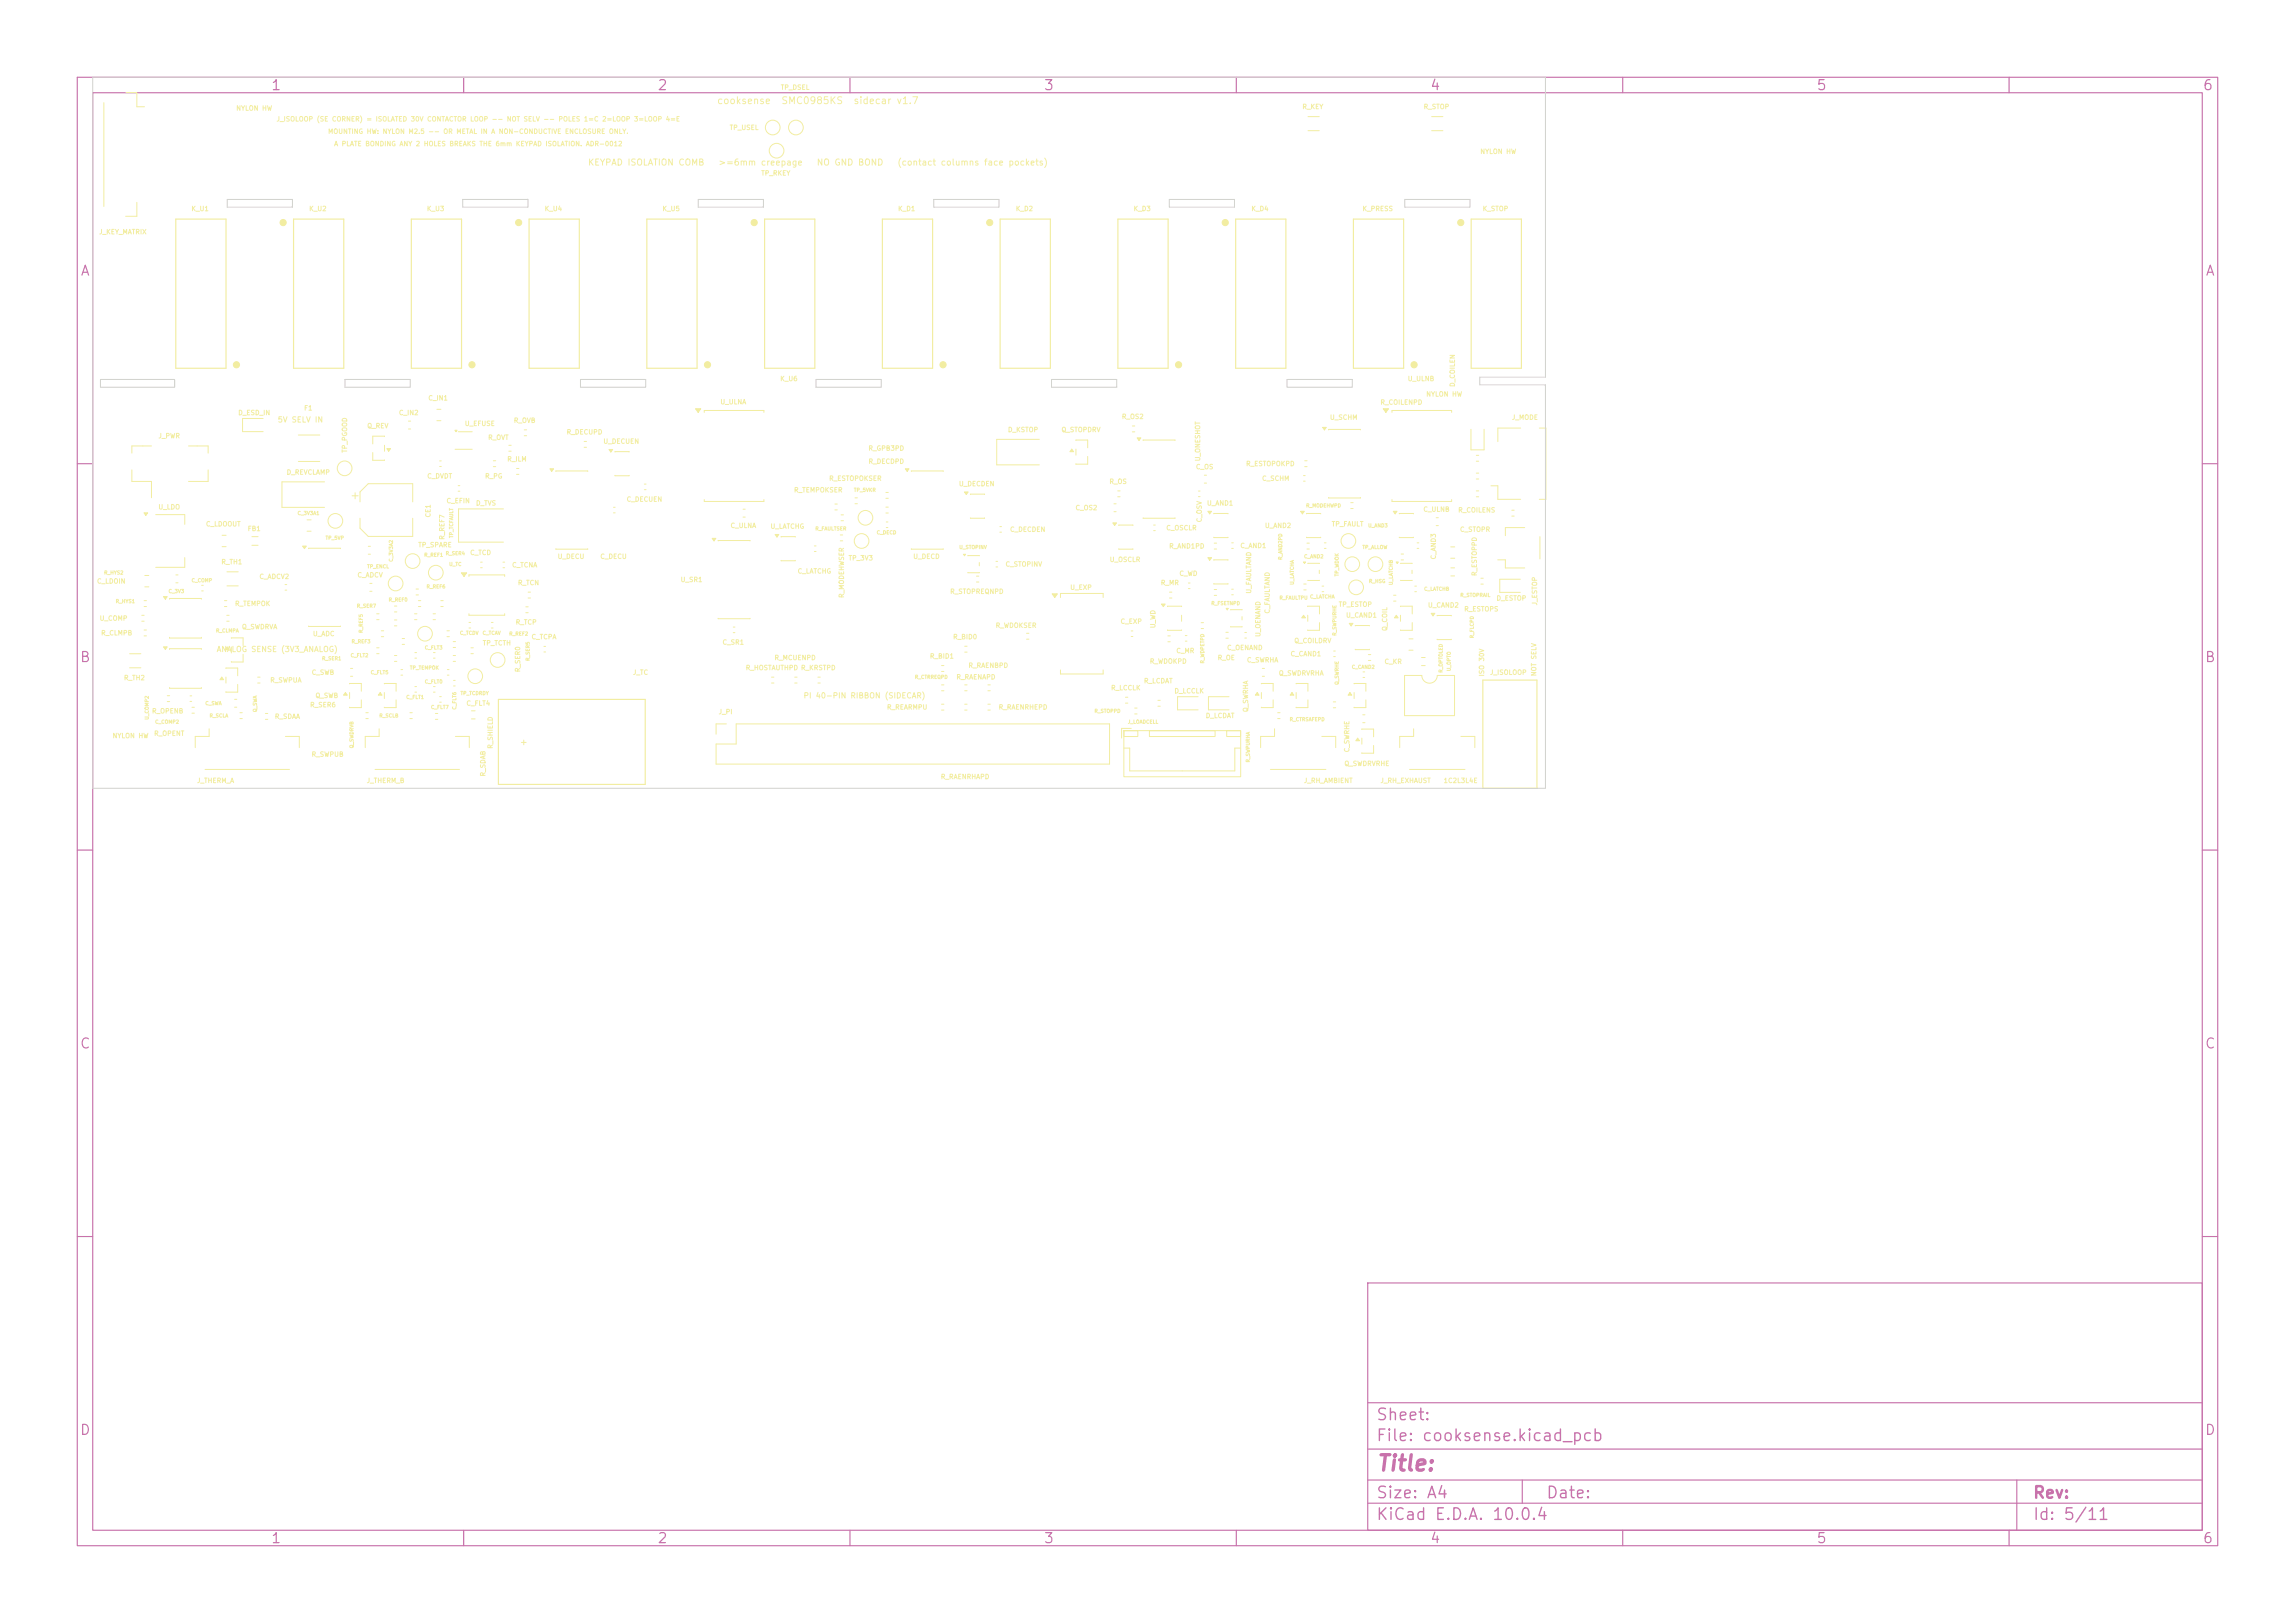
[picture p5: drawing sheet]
<svg xmlns="http://www.w3.org/2000/svg" width="297mm" height="210mm" viewBox="0 0 297 210" stroke-linecap="round" stroke-linejoin="round" font-family="sans-serif">
<defs><g id="words">
<text font-size="2" fill="#c872ab" x="178" y="190.8">Title:</text>
<g font-size="1.5" fill="#c872ab">
<text x="178" y="184.2">Sheet:</text>
<text x="178" y="186.9">File: cooksense.kicad_pcb</text>
<text x="178" y="197.1">KiCad E.D.A. 10.0.4</text>
<text x="178" y="194.3">Size: A4</text>
<text x="200" y="194.3">Date:</text>
<text x="263" y="194.3">Rev:</text>
<text x="263" y="197.1">Id: 5/11</text>
</g>
<g font-size="1.3" fill="#c872ab">
<text x="35" y="12">1</text>
<text x="85" y="12">2</text>
<text x="135" y="12">3</text>
<text x="185" y="12">4</text>
<text x="235" y="12">5</text>
<text x="285" y="12">6</text>
<text x="10.3" y="36">A</text>
<text x="285.4" y="36">A</text>
<text x="10.3" y="86">B</text>
<text x="285.3" y="86">B</text>
<text x="10.3" y="136">C</text>
<text x="285.3" y="136">C</text>
<text x="10.3" y="186">D</text>
<text x="285.3" y="186">D</text>
<text x="35" y="200">1</text>
<text x="85" y="200">2</text>
<text x="135" y="200">3</text>
<text x="185" y="200">4</text>
<text x="235" y="200">5</text>
<text x="285" y="200">6</text>
</g>
<g font-size=".9" fill="#f2eda1">
<text x="92.7" y="13.7">cooksense</text>
<text x="101" y="13.7">SMC0985KS</text>
<text x="110.4" y="13.7">sidecar v1.7</text>
</g>
<g font-size=".8" fill="#f2eda1">
<text x="76" y="21.6">KEYPAD ISOLATION COMB</text>
<text x="92.9" y="21.6">&gt;=6mm creepage</text>
<text x="105.6" y="21.6">NO GND BOND</text>
<text x="116.1" y="21.6">(contact columns face pockets)</text>
<text x="67.2" y="96.6">+</text>
</g>
<g font-size=".7" fill="#f2eda1">
<text x="35.9" y="54.8">5V SELV IN</text>
<text x="28" y="84.5">ANALOG SENSE (3V3_ANALOG)</text>
<text x="103.9" y="90.5">PI 40-PIN RIBBON (SIDECAR)</text>
</g>
<g font-size=".6" fill="#f2eda1">
<text x="101" y="11.8">TP_DSEL</text>
<text x="30.5" y="14.5">NYLON HW</text>
<text x="35.7" y="15.9">J_ISOLOOP (SE CORNER) = ISOLATED 30V CONTACTOR LOOP -- NOT SELV -- POLES 1=C 2=LOOP 3=LOOP 4=E</text>
<text x="42.4" y="17.5">MOUNTING HW: NYLON M2.5 -- OR METAL IN A NON-CONDUCTIVE ENCLOSURE ONLY.</text>
<text x="94.4" y="17">TP_USEL</text>
<text x="168.5" y="14.3">R_KEY</text>
<text x="184.2" y="14.3">R_STOP</text>
<text x="43.2" y="19.1">A PLATE BONDING ANY 2 HOLES BREAKS THE 6mm KEYPAD ISOLATION. ADR-0012</text>
<text x="98.4" y="22.9">TP_RKEY</text>
<text x="191.5" y="20.1">NYLON HW</text>
<text x="24.7" y="27.5">K_U1</text>
<text x="39.9" y="27.5">K_U2</text>
<text x="55.2" y="27.5">K_U3</text>
<text x="70.4" y="27.5">K_U4</text>
<text x="85.7" y="27.5">K_U5</text>
<text x="116.2" y="27.5">K_D1</text>
<text x="131.4" y="27.5">K_D2</text>
<text x="146.6" y="27.5">K_D3</text>
<text x="161.9" y="27.5">K_D4</text>
<text x="176.3" y="27.5">K_PRESS</text>
<text x="191.8" y="27.5">K_STOP</text>
<text x="12.8" y="30.5">J_KEY_MATRIX</text>
<text x="30.8" y="53.9">D_ESD_IN</text>
<text x="39.3" y="53.3">F1</text>
<text x="51.6" y="53.9">C_IN2</text>
<text x="55.4" y="52">C_IN1</text>
<text x="93.2" y="52.5">U_ULNA</text>
<text x="100.9" y="49.5">K_U6</text>
<text x="178.6" y="52.5">R_COILENPD</text>
<text x="182.1" y="49.5">U_ULNB</text>
<text x="184.5" y="51.5">NYLON HW</text>
<text x="188.4" y="50.1" transform="rotate(-90 188.4 50.1)">D_COILEN</text>
<text x="20.4" y="56.9">J_PWR</text>
<text x="45.1" y="58.7" transform="rotate(-90 45.1 58.7)">TP_PGOOD</text>
<text x="47.5" y="55.6">Q_REV</text>
<text x="60.1" y="55.3">U_EFUSE</text>
<text x="63.1" y="57.1">R_OVT</text>
<text x="65.6" y="59.9">R_ILM</text>
<text x="66.4" y="54.9">R_OVB</text>
<text x="73.3" y="56.4">R_DECUPD</text>
<text x="78" y="57.6">U_DECUEN</text>
<text x="112.3" y="58.5">R_GPB3PD</text>
<text x="130.4" y="56.1">D_KSTOP</text>
<text x="137.3" y="56.1">Q_STOPDRV</text>
<text x="145.1" y="54.4">R_OS2</text>
<text x="155.5" y="59.8" transform="rotate(-90 155.5 59.8)">U_ONESHOT</text>
<text x="172" y="54.5">U_SCHM</text>
<text x="195.6" y="54.5">J_MODE</text>
<text x="37" y="61.6">D_REVCLAMP</text>
<text x="55.2" y="62.1">C_DVDT</text>
<text x="57.7" y="65.3">C_EFIN</text>
<text x="61.5" y="65.6">D_TVS</text>
<text x="62.7" y="62.1">R_PG</text>
<text x="81" y="65.1">C_DECUEN</text>
<text x="102.7" y="63.9">R_TEMPOKSER</text>
<text x="107.2" y="62.4">R_ESTOPOKSER</text>
<text x="112.3" y="60.2">R_DECDPD</text>
<text x="124" y="63.1">U_DECDEN</text>
<text x="143.5" y="62.8">R_OS</text>
<text x="154.7" y="60.9">C_OS</text>
<text x="156.1" y="65.6">U_AND1</text>
<text x="161.2" y="60.5">R_ESTOPOKPD</text>
<text x="163.3" y="62.4">C_SCHM</text>
<text x="20.4" y="66.1">U_LDO</text>
<text x="26.6" y="68.3">C_LDOOUT</text>
<text x="32" y="68.9">FB1</text>
<text x="54.1" y="71">TP_SPARE</text>
<text x="55.9" y="67" transform="rotate(-90 55.9 67)">CE1</text>
<text x="57.7" y="69.9" transform="rotate(-90 57.7 69.9)">R_REF7</text>
<text x="60.8" y="72">C_TCD</text>
<text x="94.5" y="68.5">C_ULNA</text>
<text x="99.6" y="68.6">U_LATCHG</text>
<text x="130.6" y="69">C_DECDEN</text>
<text x="139.1" y="66.2">C_OS2</text>
<text x="150.9" y="68.8">C_OSCLR</text>
<text x="151.2" y="71.1">R_AND1PD</text>
<text x="155.7" y="67.7" transform="rotate(-90 155.7 67.7)">C_OSV</text>
<text x="160.4" y="71.1">C_AND1</text>
<text x="163.6" y="68.5">U_AND2</text>
<text x="172.3" y="68.3">TP_FAULT</text>
<text x="184.1" y="66.4">C_ULNB</text>
<text x="188.6" y="66.5">R_COILENS</text>
<text x="188.9" y="69">C_STOPR</text>
<text x="12.5" y="75.7">C_LDOIN</text>
<text x="28.6" y="73.2">R_TH1</text>
<text x="33.5" y="75.1">C_ADCV2</text>
<text x="46.2" y="74.9">C_ADCV</text>
<text x="66.2" y="73.6">C_TCNA</text>
<text x="67" y="75.9">R_TCN</text>
<text x="72.1" y="72.5">U_DECU</text>
<text x="77.6" y="72.5">C_DECU</text>
<text x="88" y="75.5">U_SR1</text>
<text x="103.2" y="74.4">C_LATCHG</text>
<text x="109.4" y="77.4" transform="rotate(-90 109.4 77.4)">R_MODEHWSER</text>
<text x="109.7" y="72.7">TP_3V3</text>
<text x="118.1" y="72.5">U_DECD</text>
<text x="122.9" y="77">R_STOPREQNPD</text>
<text x="130.1" y="73.5">C_STOPINV</text>
<text x="138.4" y="76.5">U_EXP</text>
<text x="143.5" y="72.9">U_OSCLR</text>
<text x="150.2" y="75.9">R_MR</text>
<text x="152.6" y="74.7">C_WD</text>
<text x="162.1" y="76.9" transform="rotate(-90 162.1 76.9)">U_FAULTAND</text>
<text x="186" y="72.5" transform="rotate(-90 186 72.5)">C_AND3</text>
<text x="191.3" y="74.6" transform="rotate(-90 191.3 74.6)">R_ESTOPPD</text>
<text x="193.6" y="77.9">D_ESTOP</text>
<text x="12.8" y="80.5">U_COMP</text>
<text x="13" y="82.4">R_CLMPB</text>
<text x="30.3" y="78.6">R_TEMPOK</text>
<text x="31.2" y="81.6">Q_SWDRVA</text>
<text x="40.4" y="82.5">U_ADC</text>
<text x="62.4" y="83.7">TP_TCTH</text>
<text x="66.7" y="81">R_TCP</text>
<text x="68.7" y="82.9">C_TCPA</text>
<text x="93.4" y="83.6">C_SR1</text>
<text x="123.3" y="82.9">R_BID0</text>
<text x="128.8" y="81.4">R_WDOKSER</text>
<text x="144.9" y="80.9">C_EXP</text>
<text x="149.7" y="81.4" transform="rotate(-90 149.7 81.4)">U_WD</text>
<text x="163.3" y="82.5" transform="rotate(-90 163.3 82.5)">U_OENAND</text>
<text x="164.5" y="79.5" transform="rotate(-90 164.5 79.5)">C_FAULTAND</text>
<text x="167.4" y="83.4">Q_COILDRV</text>
<text x="173.2" y="78.7">TP_ESTOP</text>
<text x="174.1" y="80.1">U_CAND1</text>
<text x="179.7" y="81.7" transform="rotate(-90 179.7 81.7)">Q_COIL</text>
<text x="184.7" y="78.8">U_CAND2</text>
<text x="189.4" y="79.3">R_ESTOPS</text>
<text x="199.1" y="78.4" transform="rotate(-90 199.1 78.4)">J_ESTOP</text>
<text x="16" y="88.2">R_TH2</text>
<text x="34.9" y="88.5">R_SWPUA</text>
<text x="40.3" y="87.5">C_SWB</text>
<text x="67.5" y="87" transform="rotate(-90 67.5 87)">R_SER0</text>
<text x="81.8" y="87.5">J_TC</text>
<text x="96.4" y="86.9">R_HOSTAUTHPD R_KRSTPD</text>
<text x="100.2" y="85.6">R_MCUENPD</text>
<text x="120.3" y="85.4">R_BID1</text>
<text x="123.7" y="88.1">R_RAENAPD</text>
<text x="125.3" y="86.6">R_RAENBPD</text>
<text x="143.7" y="89.5">R_LCCLK</text>
<text x="148" y="88.6">R_LCDAT</text>
<text x="148.7" y="86">R_WDOKPD</text>
<text x="151.9" y="89.9">D_LCCLK</text>
<text x="152.2" y="84.7">C_MR</text>
<text x="157.5" y="85.6">R_OE</text>
<text x="158.7" y="84.3">C_OENAND</text>
<text x="161.3" y="85.9">C_SWRHA</text>
<text x="165.4" y="87.6">Q_SWDRVRHA</text>
<text x="166.9" y="85.1">C_CAND1</text>
<text x="179.1" y="86.1">C_KR</text>
<text x="192.2" y="87.6" transform="rotate(-90 192.2 87.6)">ISO 30V</text>
<text x="192.8" y="87.5">J_ISOLOOP</text>
<text x="199" y="87.6" transform="rotate(-90 199 87.6)">NOT SELV</text>
<text x="14.5" y="95.7">NYLON HW</text>
<text x="19.6" y="92.5">R_OPENB</text>
<text x="19.9" y="95.4">R_OPENT</text>
<text x="35.5" y="93.2">R_SDAA</text>
<text x="40.1" y="91.7">R_SER6</text>
<text x="40.8" y="90.5">Q_SWB</text>
<text x="60.3" y="91.5">C_FLT4</text>
<text x="92.9" y="92.6">J_PI</text>
<text x="114.7" y="92">R_REARMPU</text>
<text x="129.2" y="92">R_RAENRHEPD</text>
<text x="156" y="93.1">D_LCDAT</text>
<text x="161.7" y="92.2" transform="rotate(-90 161.7 92.2)">Q_SWRHA</text>
<text x="25.4" y="101.5">J_THERM_A</text>
<text x="40.3" y="98.1">R_SWPUB</text>
<text x="47.4" y="101.5">J_THERM_B</text>
<text x="63" y="100.5" transform="rotate(-90 63 100.5)">R_SDAB</text>
<text x="63.9" y="97" transform="rotate(-90 63.9 97)">R_SHIELD</text>
<text x="121.7" y="101">R_RAENRHAPD</text>
<text x="168.7" y="101.5">J_RH_AMBIENT</text>
<text x="173.9" y="99.3">Q_SWDRVRHE</text>
<text x="174.8" y="97.4" transform="rotate(-90 174.8 97.4)">C_SWRHE</text>
<text x="178.6" y="101.5">J_RH_EXHAUST</text>
<text x="186.8" y="101.5">1C2L3L4E</text>
</g>
<g font-size=".4" fill="#f2eda1">
<text x="110.5" y="63.7">TP_5VKR</text>
<text x="169" y="65.8">R_MODEHWPD</text>
<text x="38.5" y="66.7">C_3V3A1</text>
<text x="42.1" y="69.9">TP_5VP</text>
<text x="57.6" y="71.9">R_SER4</text>
<text x="58.7" y="69.7" transform="rotate(-90 58.7 69.7)">TP_TCFAULT</text>
<text x="105.5" y="68.7">R_FAULTSER</text>
<text x="113.4" y="69.2">C_DECD</text>
<text x="124.1" y="71.1">U_STOPINV</text>
<text x="176.3" y="71.1">TP_ALLOW</text>
<text x="177" y="68.3">U_AND3</text>
<text x="13.4" y="74.4">R_HYS2</text>
<text x="21.8" y="76.8">C_3V3</text>
<text x="24.7" y="75.4">C_COMP</text>
<text x="47.5" y="73.6">TP_ENCL</text>
<text x="50.2" y="77.9">R_REF0</text>
<text x="50.9" y="72.7" transform="rotate(-90 50.9 72.7)">C_3V3A2</text>
<text x="54.8" y="72.1">R_REF1</text>
<text x="55.1" y="76.2">R_REF6</text>
<text x="58.1" y="73.3">U_TC</text>
<text x="165.5" y="77.7">R_FAULTPU</text>
<text x="166" y="72.5" transform="rotate(-90 166 72.5)">R_AND2PD</text>
<text x="167.5" y="75.7" transform="rotate(-90 167.5 75.7)">U_LATCHA</text>
<text x="168.7" y="72.3">C_AND2</text>
<text x="169.5" y="77.5">C_LATCHA</text>
<text x="173.3" y="74.6" transform="rotate(-90 173.3 74.6)">TP_WDOK</text>
<text x="177.1" y="75.5">R_HSG</text>
<text x="180.3" y="75.8" transform="rotate(-90 180.3 75.8)">U_LATCHB</text>
<text x="184.2" y="76.5">C_LATCHB</text>
<text x="188.9" y="77.3">R_STOPRAIL</text>
<text x="14.9" y="78.1">R_HYS1</text>
<text x="27.9" y="81.9">R_CLMPA</text>
<text x="45.4" y="83.3">R_REF3</text>
<text x="46.1" y="78.7">R_SER7</text>
<text x="47" y="82" transform="rotate(-90 47 82)">R_REF5</text>
<text x="59.5" y="82.2">C_TCDV</text>
<text x="62.4" y="82.2">C_TCAV</text>
<text x="65.8" y="82.3">R_REF2</text>
<text x="156.7" y="78.4">R_FSETNPD</text>
<text x="173" y="82.3" transform="rotate(-90 173 82.3)">R_SWPURHE</text>
<text x="190.8" y="82.6" transform="rotate(-90 190.8 82.6)">R_FLCPD</text>
<text x="41.6" y="85.5">R_SER1</text>
<text x="45.3" y="85.1">C_FLT2</text>
<text x="47.9" y="87.3">C_FLT5</text>
<text x="53" y="86.7">TP_TEMPOK</text>
<text x="54.9" y="84.1">C_FLT3</text>
<text x="54.9" y="88.5">C_FLT0</text>
<text x="68.6" y="85.6" transform="rotate(-90 68.6 85.6)">R_SER5</text>
<text x="118.3" y="87.9">R_CTRREQPD</text>
<text x="155.9" y="85.9" transform="rotate(-90 155.9 85.9)">R_WDPETPD</text>
<text x="173.3" y="88.7" transform="rotate(-90 173.3 88.7)">Q_SWRHE</text>
<text x="174.9" y="86.6">C_CAND2</text>
<text x="186.8" y="87.1" transform="rotate(-90 186.8 87.1)">R_OPTOLED</text>
<text x="187.8" y="86.9" transform="rotate(-90 187.8 86.9)">U_OPTO</text>
<text x="19.3" y="93.2" transform="rotate(-90 19.3 93.2)">U_COMP2</text>
<text x="20" y="93.7">C_COMP2</text>
<text x="26.5" y="91.3">C_SWA</text>
<text x="27.1" y="92.9">R_SCLA</text>
<text x="33.3" y="92.2" transform="rotate(-90 33.3 92.2)">Q_SWA</text>
<text x="49" y="92.9">R_SCLB</text>
<text x="52.5" y="90.5">C_FLT1</text>
<text x="55.7" y="91.8">C_FLT7</text>
<text x="59.1" y="91.9" transform="rotate(-90 59.1 91.9)">C_FLT6</text>
<text x="59.5" y="90">TP_TCDRDY</text>
<text x="141.6" y="92.3">R_STOPPD</text>
<text x="145.9" y="93.7">J_LOADCELL</text>
<text x="166.8" y="93.4">R_CTRSAFEPD</text>
<text x="45.8" y="96.9" transform="rotate(-90 45.8 96.9)">Q_SWDRVB</text>
<text x="161.8" y="98.7" transform="rotate(-90 161.8 98.7)">R_SWPURHA</text>
</g>
</g></defs>
<g fill="none" stroke="#c872ab" stroke-width=".15">
<path d="M10 10h277v190h-277zM12 12h273v186h-273zM60 10v2M110 10v2M160 10v2M210 10v2M260 10v2M10 60h2M285 60h2M10 110h2M285 110h2M10 160h2"/>
<path d="M177 166h108v32h-108zM285 160h2M60 198v2M110 198v2M160 198v2M177 194.5h108M177 191.5h108M177 187.5h108M177 181.5h108M197 191.5v3M210 198v2M260 198v2"/>
<path d="M261 191.5v6.5"/>
</g>
<path d="M144.7 28.4h6.5v19.3h-6.5z" fill="none" stroke="#f2eda1" stroke-width=".15"/>
<circle cx="152.5" cy="47.2" r=".4" fill="#f2eda1" stroke="#f2eda1" stroke-width=".13"/>
<path d="M78.8 58.2h.5l-.3 .3zM79.6 58.5h1.8M196.8 55.4h-3v1.7M199.2 55.4h.9v9.2h-.9M79.6 61.5h1.8M193 62.9h.8v1.7h3" fill="none" stroke="#f2eda1" stroke-width=".13"/>
<path d="M78.8 58.2h.5l-.3 .3z" fill="#f2eda1"/>
<path d="M168.8 59.6h.4M124.7 71.7h.3l-.2 .2zM125.3 71.9h1.4M125.3 74.1h1.4M126.7 72.8v.4M168.8 60.4h.4M164.4 99.6h7.2M164.9 94.3v1h-1.8v1.4M171.1 95.3h1.8v1.4" fill="none" stroke="#f2eda1" stroke-width=".13"/>
<path d="M124.7 71.7h.3l-.2 .2z" fill="#f2eda1"/>
<path d="M185.3 15.1h1.4M185.3 16.9h1.4M92.2 69.7h.4l-.2 .3zM92.9 70h4.2M92.9 80h4.2" fill="none" stroke="#f2eda1" stroke-width=".13"/>
<path d="M92.2 69.7h.4l-.2 .3z" fill="#f2eda1"/>
<path d="M134.5 56.9h-5.5v3.3h5.5M39.2 70.7h.4l-.2 .3zM39.9 71h4.2M39.9 81h4.2M61 92h.5M61 93h.5M161.1 81.8h.2M161.1 82.6h.2" fill="none" stroke="#f2eda1" stroke-width=".13"/>
<path d="M39.2 70.7h.4l-.2 .3z" fill="#f2eda1"/>
<path d="M179 52.9h.7l-.4 .5zM180.1 53.4v-.3h7.8v.3M180.1 64.6v.3h7.8v-.3" fill="none" stroke="#f2eda1" stroke-width=".13"/>
<path d="M179 52.9h.7l-.4 .5z" fill="#f2eda1"/>
<g fill="none" stroke="#f2eda1" stroke-width=".13">
<path d="M71.2 60.7h.4l-.2 .3zM71.9 61h4.2M71.9 71h4.2"/>
<circle cx="53.4" cy="72.6" r=".95"/>
</g>
<path d="M71.2 60.7h.4l-.2 .3z" fill="#f2eda1"/>
<path d="M90 52.9h.7l-.3 .5zM91.1 53.4v-.3h7.8v.3M91.1 64.6v.3h7.8v-.3M114.6 65.6h.4M114.6 66.4h.4M159.4 70.2h.2M159.4 71h.2" fill="none" stroke="#f2eda1" stroke-width=".13"/>
<path d="M90 52.9h.7l-.3 .5z" fill="#f2eda1"/>
<path d="M21.2 77.2h.4l-.2 .3zM21.9 77.5v-.1h4.2v.1M21.9 82.5v.1h4.2v-.1" fill="none" stroke="#f2eda1" stroke-width=".13"/>
<path d="M21.2 77.2h.4l-.2 .3z" fill="#f2eda1"/>
<g fill="none" stroke="#f2eda1" stroke-width=".13">
<path d="M34 54.2h-2.6v1.7h2.6M56.5 53h.6M56.5 54.4h.6M57 77.7h.4M57 78.5h.4M62.2 72.7h.2M62.2 73.5h.2M108 65.2h.4M108 66h.4M144.6 63.5h.4M144.6 64.3h.4M169.1 70.3h.3"/>
<path d="M169.1 71h.3M16.8 84.6h1.4M16.8 86.4h1.4M53.7 84.4h.2M53.7 85.2h.2M58.6 83h.4M58.6 83.8h.4M94 93.7h-1.3v1.3M95.3 93.7h48.3v5.2h-50.9v-2.6h2.6zM99.8 87.6h.4M99.8 88.4h.4M159 90.2h-2.6v1.7h2.6"/>
<path d="M174.7 89.6l.2 .4h-.4zM175.2 88.5l1.6-.1v1M175.2 89.6v.8M176.8 90.6v1l-1.6-.1"/>
<circle cx="103" cy="16.5" r=".95"/>
<circle cx="51.2" cy="75.5" r=".95"/>
<circle cx="175.5" cy="76" r=".95"/>
<circle cx="55" cy="82" r=".95"/>
</g>
<path d="M174.7 89.6l.2 .4h-.4z" fill="#f2eda1"/>
<path d="M180.3 77h.4M180.3 77.8h.4M187.8 73.5h.4M187.8 74.5h.4M162.7 89.6l.2 .4h-.4zM163.2 88.5l1.6-.1v1M163.2 89.6v.8M164.8 90.6v1l-1.6-.1" fill="none" stroke="#f2eda1" stroke-width=".13"/>
<path d="M162.7 89.6l.2 .4h-.4z" fill="#f2eda1"/>
<g fill="none" stroke="#f2eda1" stroke-width=".13">
<path d="M13.4 13.3v13.4M16.3 12h1.4v1.8h1M17.7 26.2v1.8h-1.4M38.6 56.3h2.8M38.6 59.7h2.8M190.4 55.6v2.6h1.7v-2.6M36.9 75.6h.2M36.9 76.4h.2M53.8 76.2h.4M53.8 77h.4M128.9 72.6h.2M128.9 73.4h.2"/>
<path d="M155.1 63.5h.2M155.1 64.3h.2M155.9 61.5h.2M155.9 62.5h.2M21.2 83.7h.4l-.2 .3zM21.9 84v-.1h4.2v.1M21.9 89v.1h4.2v-.1M31 92.2h.4M31 93h.4M53 92.2h.4M53 93h.4M60.7 80.5h.2"/>
<path d="M60.7 81.3h.2M94.9 81.1h.2M94.9 81.9h.2M145.4 94.5h15.2v6h-15.2zM145.5 96.8h.7v3h13.6v-3h.7M145.5 94.5h1.7v.8h-1.7zM146.4 94.3h-1.3v1.2M148.8 94.5h8.4v.8h-8.4zM158.6 81.8h.4M158.6 82.6h.4M158.7 94.5h1.9v.8h-1.9zM177.1 84.7h.3"/>
<path d="M177.1 85.5h.3M181.8 87.4h2.2a1 1 0 0 0 1 1 1 1 0 0 0 1-1h2.2v5.2h-6.4z"/>
<circle cx="61.5" cy="87.5" r=".95"/>
</g>
<path d="M21.2 83.7h.4l-.2 .3z" fill="#f2eda1"/>
<g fill="none" stroke="#f2eda1" stroke-width=".13">
<path d="M146.5 55.1h.4M146.5 55.9h.4M59.7 74.1h.7l-.4 .5zM60.7 74.6v-.2h4.6v.2M60.7 79.4v.2h4.6v-.2M168.7 61.5h.2M168.7 62.3h.2M183.1 75.8h.2M183.1 76.6h.2M26.5 99.6h11M27.1 94.3v1h-1.8v1.4M36.9 95.3h1.8v1.4"/>
<circle cx="56.4" cy="74.1" r=".95"/>
</g>
<path d="M190.4 28.4h6.5v19.3h-6.5z" fill="none" stroke="#f2eda1" stroke-width=".15"/>
<circle cx="189" cy="28.8" r=".4" fill="#f2eda1" stroke="#f2eda1" stroke-width=".13"/>
<path d="M59.7 74.1h.7l-.4 .5z" fill="#f2eda1"/>
<g fill="none" stroke="#f2eda1" stroke-width=".13">
<path d="M63.8 59.6h.4M29 77.7h.4M29 78.5h.4M63.8 60.4h.4M96.2 65.9h.2M96.2 66.9h.2M171.4 70.2h.2M171.4 71h.2M185.2 79.4h.5l-.3 .3zM186 79.7h1.8M153.4 82.2h.2M153.4 83h.2"/>
<path d="M163.4 86.5h.2M163.4 87.5h.2M186 82.7h1.8"/>
</g>
<path d="M185.2 79.4h.5l-.3 .3z" fill="#f2eda1"/>
<path d="M67.8 55.6h.4M67.8 56.4h.4M100.3 69.2h.5l-.3 .3zM101.1 69.5h1.8M101.1 72.5h1.8M129.4 68.1h.2M129.4 68.9h.2M57.9 86.6h.2M57.9 87.4h.2" fill="none" stroke="#f2eda1" stroke-width=".13"/>
<path d="M100.3 69.2h.5l-.3 .3z" fill="#f2eda1"/>
<g fill="none" stroke="#f2eda1" stroke-width=".13">
<path d="M147.2 56.7h.4l-.2 .3zM147.9 57h4.2M18.7 74.5h.6M18.7 75.9h.6M65.1 65.9h-5.8v4.3h5.8M68 78.5h.4M68 79.3h.4M110.6 64.4h.4M110.6 65.2h.4M147.9 67h4.2M24.8 91.5h.4M24.8 92.3h.4"/>
<path d="M45.4 86.5h.2M45.4 87.5h.2"/>
</g>
<path d="M98.9 28.4h6.5v19.3h-6.5zM159.9 28.4h6.5v19.3h-6.5z" fill="none" stroke="#f2eda1" stroke-width=".15"/>
<g fill="#f2eda1" stroke="#f2eda1" stroke-width=".13">
<circle cx="97.6" cy="28.8" r=".4"/>
<circle cx="158.6" cy="28.8" r=".4"/>
</g>
<path d="M147.2 56.7h.4l-.2 .3z" fill="#f2eda1"/>
<path d="M168.7 79.6l.2 .4h-.4zM169.2 78.5l1.6-.1v1M169.2 79.6v.8M49.3 81.6h.4M49.3 82.4h.4M170.8 80.6v1l-1.6-.1" fill="none" stroke="#f2eda1" stroke-width=".13"/>
<path d="M168.7 79.6l.2 .4h-.4z" fill="#f2eda1"/>
<path d="M136.2 76.8h.6l-.3 .5zM137.2 77.3v-.5h5.6v.5M157.1 70.3h.3M157.1 71h.3M137.2 86.7v.5h5.6v-.5" fill="none" stroke="#f2eda1" stroke-width=".13"/>
<path d="M136.2 76.8h.6l-.3 .5z" fill="#f2eda1"/>
<g fill="none" stroke="#f2eda1" stroke-width=".13">
<path d="M65.8 57.6h.4M65.8 58.4h.4M22.8 74.4h.2M22.8 75.4h.2M45.6 64.2h.7M46 63.8v.7M46.6 64.9v-1.2l1.1-1.1h5.7v2.3M46.6 67.1v1.2l1.1 1.1h5.7v-2.3M47.9 75.5h.2M47.9 76.5h.2M48.7 79.4h.4M51 78.4h.4"/>
<path d="M51 79.2h.4M56 79.4h.4M59.3 62.8h.2M59.3 63.6h.2M108.8 66.6h.4M108.8 67.4h.4M114.7 67.5h.2M114.7 68.3h.2M144.2 65.2h.2M144.2 66.2h.2M168.7 75.6h.3M168.7 76.3h.3"/>
<path d="M191.6 75.6h.4M191.6 74.8h.4M193.8 72.4h1v1.1h2.5M197.3 68.3h-2.5v1M199.3 69.4v2.9M21.6 90h.4M21.6 90.8h.4M48.7 80.2h.4M51.9 86.6h.2M51.9 87.4h.2M56 80.2h.4M56.9 90.1h.2"/>
<path d="M56.9 90.9h.2M102.8 87.6h.4M102.8 88.4h.4M175.7 95.5l.2 .3h-.4zM176.2 94.4l1.6-.1v1M176.2 95.5v.8M177.8 96.5v1l-1.6-.1"/>
<circle cx="100" cy="16.5" r=".95"/>
</g>
<path d="M129.4 28.4h6.5v19.3h-6.5z" fill="none" stroke="#f2eda1" stroke-width=".15"/>
<circle cx="128.1" cy="28.8" r=".4" fill="#f2eda1" stroke="#f2eda1" stroke-width=".13"/>
<path d="M175.7 95.5l.2 .3h-.4z" fill="#f2eda1"/>
<g fill="none" stroke="#f2eda1" stroke-width=".13">
<path d="M42 62.4h-5.5v3.3h5.5M168.7 72.7h.3l-.2 .2zM169.3 72.9h1.4M169.3 75.1h1.4M170.7 73.8v.4M58.7 88h.2M58.7 88.8h.2"/>
<circle cx="175" cy="73" r=".95"/>
</g>
<path d="M168.7 72.7h.3l-.2 .2z" fill="#f2eda1"/>
<g fill="none" stroke="#f2eda1" stroke-width=".13">
<path d="M180.7 79.6l.2 .4h-.4zM181.2 78.5l1.6-.1v1M181.2 79.6v.8M182.4 99.6h7.2M182.8 80.6v1l-1.6-.1M182.9 94.3v1h-1.8v1.4M189.1 95.3h1.8v1.4"/>
<circle cx="174.5" cy="70" r=".95"/>
<circle cx="64.4" cy="85.4" r=".95"/>
</g>
<path d="M180.7 79.6l.2 .4h-.4z" fill="#f2eda1"/>
<g fill="none" stroke="#f2eda1" stroke-width=".13">
<path d="M171.2 55.3h.4l-.2 .3zM171.9 55.6h4.2M79.4 65.6h.2M79.4 66.4h.2M171.9 64.4h4.2M183.4 70.2h.2M183.4 71h.2M195.6 66h.4M195.6 66.8h.4M121.8 91.1h.4M121.8 91.9h.4M124.8 91.1h.4"/>
<path d="M124.8 91.9h.4M127.8 88.6h.4M127.8 89.4h.4M165.3 92.2h.4M165.3 93h.4M172.6 84.2h.2M172.6 85h.2"/>
</g>
<path d="M171.2 55.3h.4l-.2 .3z" fill="#f2eda1"/>
<path d="M150.3 78.2h.5l-.2 .3zM151.1 78.5h1.8M152.9 79.6v.8M151.1 81.5h1.8" fill="none" stroke="#f2eda1" stroke-width=".13"/>
<path d="M150.3 78.2h.5l-.2 .3z" fill="#f2eda1"/>
<g fill="none" stroke="#f2eda1" stroke-width=".13">
<path d="M52.9 54.5h.2M52.9 55.5h.2M56.9 59.6h.2M18.6 66.4h.5l-.2 .3zM20.1 66.6h3.8v1.3M23.9 72.2v1.2h-3.8M29.3 79.6h.4M29.4 74h1.4M29.4 75.8h1.4M56.9 60.4h.2M65.1 72.7h.2M65.1 73.5h.2"/>
<path d="M68.3 76.6h.4M68.3 77.4h.4M126.4 74.6h.3M126.4 75.3h.3M29.3 80.4h.4M30.4 90.5h.2M30.4 91.5h.2M51 80.2h.4M51 81h.4M56.1 84.4h.2M56.1 85.2h.2M70.4 83.6h.2"/>
<path d="M70.4 84.4h.2M146.8 91.6h.4M146.8 92.4h.4M151.1 82.3h.3M151.1 83h.3M155.4 80.6h.4M155.4 81.3h.4"/>
<circle cx="44.6" cy="60.6" r=".95"/>
<circle cx="112" cy="67" r=".95"/>
</g>
<path d="M83.7 28.4h6.5v19.3h-6.5zM114.2 28.4h6.5v19.3h-6.5zM191.9 88h7v14h-7z" fill="none" stroke="#f2eda1" stroke-width=".15"/>
<g fill="#f2eda1" stroke="#f2eda1" stroke-width=".13">
<circle cx="122" cy="47.2" r=".4"/>
<circle cx="91.6" cy="47.2" r=".4"/>
</g>
<path d="M18.6 66.4h.5l-.2 .3z" fill="#f2eda1"/>
<path d="M144 67.7h.5l-.3 .3zM144.8 68h1.8M144.8 71h1.8M149.3 67.9h.2M149.3 68.7h.2" fill="none" stroke="#f2eda1" stroke-width=".13"/>
<path d="M144 67.7h.5l-.3 .3z" fill="#f2eda1"/>
<g fill="none" stroke="#f2eda1" stroke-width=".13">
<path d="M117.2 60.7h.4l-.2 .3zM117.9 61h4.2M117.9 71h4.2"/>
<circle cx="43.4" cy="67.4" r=".95"/>
</g>
<path d="M117.2 60.7h.4l-.2 .3z" fill="#f2eda1"/>
<g fill="none" stroke="#f2eda1" stroke-width=".13">
<path d="M138.7 58.1l.2 .3h-.4zM139.2 57l1.6-.1v1M139.2 58.1v.8M140.8 59.1v1l-1.6-.1M18.3 79.6h.4M191.1 61.2h.3M191.1 62h.3M18.3 80.4h.4M24.6 90h.2M24.6 90.8h.2M47.3 92.2h.4M47.3 93h.4"/>
<path d="M48.7 83.8h.4M48.7 84.6h.4M56.1 88.8h.2M56.1 89.6h.2M121.8 88.6h.4M121.8 89.4h.4"/>
</g>
<path d="M138.7 58.1l.2 .3h-.4z" fill="#f2eda1"/>
<path d="M169.3 15.1h1.4M169.3 16.9h1.4M49.2 89.6l.2 .4h-.4zM49.7 88.5l1.6-.1v1M49.7 89.6v.8M51.3 90.6v1l-1.6-.1" fill="none" stroke="#f2eda1" stroke-width=".13"/>
<path d="M49.2 89.6l.2 .4h-.4z" fill="#f2eda1"/>
<g fill="none" stroke="#f2eda1" stroke-width=".13">
<path d="M180.7 72.7h.3l-.2 .2zM181.3 72.9h1.4M181.3 75.1h1.4M181.3 71.7h.3M181.3 72.5h.3M182.7 73.8v.4M63.6 80.5h.2M63.6 81.3h.2M176.4 86.9h.2M176.4 87.7h.2"/>
<circle cx="100.5" cy="19.5" r=".95"/>
</g>
<path d="M175.2 28.4h6.5v19.3h-6.5z" fill="none" stroke="#f2eda1" stroke-width=".15"/>
<circle cx="183" cy="47.2" r=".4" fill="#f2eda1" stroke="#f2eda1" stroke-width=".13"/>
<path d="M180.7 72.7h.3l-.2 .2z" fill="#f2eda1"/>
<g fill="none" stroke="#f2eda1" stroke-width=".13">
<path d="M39.7 67.3h.6M39.7 68.7h.6M159.4 76.2h.2M159.4 77h.2M60.9 83.8h.4M60.9 84.6h.4M132.8 81.9h.4M132.8 82.7h.4M172.5 90.8h.4M172.5 91.6h.4M174.6 80.7h.5l-.2 .3zM175.4 81h1.8"/>
<path d="M175.4 84h1.8"/>
</g>
<path d="M174.6 80.7h.5l-.2 .3z" fill="#f2eda1"/>
<path d="M156.3 72.2h.5l-.2 .3zM157.1 72.5h1.8M157.1 75.5h1.8M187.7 70.8h.6M187.7 72.2h.6M18.6 81.5h.4M18.6 82.3h.4M105.8 87.6h.4M105.8 88.4h.4M145.6 90.2h.4M145.6 91h.4M155.1 90.2h-2.7v1.7h2.7" fill="none" stroke="#f2eda1" stroke-width=".13"/>
<path d="M156.3 72.2h.5l-.2 .3z" fill="#f2eda1"/>
<g fill="none" stroke="#f2eda1" stroke-width=".13">
<path d="M18.6 77.7h.4M18.6 78.5h.4M26.1 75.7h.2M26.1 76.5h.2M66.8 60.6h.4M66.8 61.4h.4M83.4 62.6h.2M83.4 63.4h.2M114.6 63.7h.4M114.6 64.5h.4M124.8 63.7h.5l-.2 .3zM125.6 64h1.8"/>
<path d="M125.6 67h1.8M153.8 75.4h.2M153.8 76.2h.2M185.9 67h.2M185.9 68h.2M196.8 75h-2.7v1.7h2.7M33.3 87.6h.4M33.3 88.4h.4M48.5 99.6h11M49.1 94.3v1h-1.8v1.4M53.7 88.8h.2M53.7 89.6h.2"/>
<path d="M57.8 81.6h.4M57.8 82.4h.4M58.6 84.8h.4M58.6 85.6h.4M58.9 95.3h1.8v1.4M121.8 86.1h.4M121.8 86.9h.4M146.4 81.6h.2M146.4 82.4h.2M149.8 90.6h.4M149.8 91.4h.4M184 85.1h.4"/>
<path d="M184 86.1h.4"/>
<circle cx="111.5" cy="70" r=".95"/>
<circle cx="178" cy="73" r=".95"/>
</g>
<path d="M38 28.4h6.5v19.3h-6.5zM53.2 28.4h6.5v19.3h-6.5z" fill="none" stroke="#f2eda1" stroke-width=".15"/>
<g fill="#f2eda1" stroke="#f2eda1" stroke-width=".13">
<circle cx="36.6" cy="28.8" r=".4"/>
<circle cx="61.1" cy="47.2" r=".4"/>
</g>
<path d="M124.8 63.7h.5l-.2 .3z" fill="#f2eda1"/>
<path d="M28.7 69.3h.6M28.7 70.7h.6M151.3 76.6h.4M151.3 77.4h.4M44.7 89.6l.2 .4h-.4zM45.2 88.5l1.6-.1v1M45.2 89.6v.8M46.8 90.6v1l-1.6-.1M51 84.8h.4M51 85.6h.4M52 82.6h.4M52 83.4h.4" fill="none" stroke="#f2eda1" stroke-width=".13"/>
<path d="M44.7 89.6l.2 .4h-.4z" fill="#f2eda1"/>
<path d="M68.5 28.4h6.5v19.3h-6.5z" fill="none" stroke="#f2eda1" stroke-width=".15"/>
<circle cx="67.1" cy="28.8" r=".4" fill="#f2eda1" stroke="#f2eda1" stroke-width=".13"/>
<path d="M171.1 75.8h.2M171.1 76.6h.2M180.3 66.2h.5l-.2 .3zM181.1 66.5h1.8M181.1 69.5h1.8M176.4 92.5h.2M176.4 93.5h.2M182.3 82.7h.6M182.3 84.1h.6" fill="none" stroke="#f2eda1" stroke-width=".13"/>
<path d="M180.3 66.2h.5l-.2 .3z" fill="#f2eda1"/>
<g fill="none" stroke="#f2eda1" stroke-width=".13">
<path d="M19.6 57.7h-2.5v.9M24.4 57.7h2.5v.9M75.6 57.1h.3M75.6 57.9h.3M17.1 60.8v1.5h2.5v2.1M26.9 60.8v1.5h-2.5M32.6 69.4h.8M32.6 70.6h.8M47.7 70.7h.2M47.7 71.7h.2M53.6 79.4h.4M105.4 70.6h.2"/>
<path d="M105.4 71.4h.2M29.4 83.7l.2 .4h-.4zM29.9 82.6l1.6-.1v1M29.9 83.7v.8M31.5 84.7v1l-1.6-.1M53.6 80.2h.4"/>
</g>
<path d="M29.4 83.7l.2 .4h-.4z" fill="#f2eda1"/>
<path d="M156.3 66.2h.5l-.2 .3zM157.1 66.5h1.8M157.1 69.5h1.8" fill="none" stroke="#f2eda1" stroke-width=".13"/>
<path d="M156.3 66.2h.5l-.2 .3z" fill="#f2eda1"/>
<path d="M168.3 66.2h.5l-.2 .3zM169.1 66.5h1.8M169.1 69.5h1.8M174.8 65h.3M174.8 65.8h.3M124.8 88.6h.4M124.8 89.4h.4M124.8 83.6h.4M124.8 84.4h.4" fill="none" stroke="#f2eda1" stroke-width=".13"/>
<path d="M64.5 90.5h19v11h-19z" fill="none" stroke="#f2eda1" stroke-width=".15"/>
<path d="M168.3 66.2h.5l-.2 .3z" fill="#f2eda1"/>
<path d="M158.7 78.7h.3l-.2 .2zM159.3 78.9h1.4M160.7 79.8v.4M159.3 81.1h1.4" fill="none" stroke="#f2eda1" stroke-width=".13"/>
<path d="M158.7 78.7h.3l-.2 .2z" fill="#f2eda1"/>
<path d="M58.9 55.7h.2l-.1 .2zM58.9 58.1h2.2M59.3 55.9h1.8" fill="none" stroke="#f2eda1" stroke-width=".13"/>
<path d="M58.9 55.7h.2l-.1 .2z" fill="#f2eda1"/>
<path d="M157.1 76.3h.3M157.1 77h.3M167.2 89.6l.2 .4h-.4zM167.7 88.5l1.6-.1v1M167.7 89.6v.8M169.3 90.6v1l-1.6-.1" fill="none" stroke="#f2eda1" stroke-width=".13"/>
<path d="M167.2 89.6l.2 .4h-.4z" fill="#f2eda1"/>
<g fill="none" stroke="#f2eda1" stroke-width=".13">
<path d="M191.1 58.9h.3M191.1 59.7h.3M108.7 69.2h.4M108.7 70h.4M191.1 63.5h.3M191.1 64.3h.3M28.7 87.6l.2 .4h-.4zM29.2 86.5l1.6-.1v1M29.2 87.6v.8M30.8 88.6v1l-1.6-.1M34.3 92.3h.4M34.3 93.1h.4"/>
<path d="M56.3 92.3h.4M56.3 93.1h.4M127.8 91.1h.4M127.8 91.9h.4"/>
</g>
<path d="M22.8 28.4h6.4v19.3h-6.4z" fill="none" stroke="#f2eda1" stroke-width=".15"/>
<circle cx="30.6" cy="47.2" r=".4" fill="#f2eda1" stroke="#f2eda1" stroke-width=".13"/>
<path d="M28.7 87.6l.2 .4h-.4z" fill="#f2eda1"/>
<path d="M48.2 58.6v1l1.6-.1M49.8 56.5l-1.6-.1v1M49.8 57.6v.8M50.1 58h.4l-.2 .4z" fill="none" stroke="#f2eda1" stroke-width=".13"/>
<path d="M50.1 58h.4l-.2 .4z" fill="#f2eda1"/>
<path d="M54.1 77.7h.4M54.1 78.5h.4" fill="none" stroke="#f2eda1" stroke-width=".13"/>
<g fill="none" stroke="#d0d2cd" stroke-width=".13">
<path d="M12 10h188v38.8h-8.5v1h8.5v52.2h-188zM29.4 25.8h8.4v1h-8.4zM59.9 25.8h8.4v1h-8.4zM90.4 25.8h8.4v1h-8.4zM120.8 25.8h8.5v1h-8.5zM151.3 25.8h8.5v1h-8.5zM181.8 25.8h8.4v1h-8.4zM13 49.1h9.6v1h-9.6zM44.6 49.1h8.5v1h-8.5zM75.1 49.1h8.5v1h-8.5zM105.6 49.1h8.4v1h-8.4zM136.1 49.1h8.4v1h-8.4z"/>
<path d="M166.6 49.1h8.4v1h-8.4z"/>
</g>
<use href="#words"/>
</svg>
